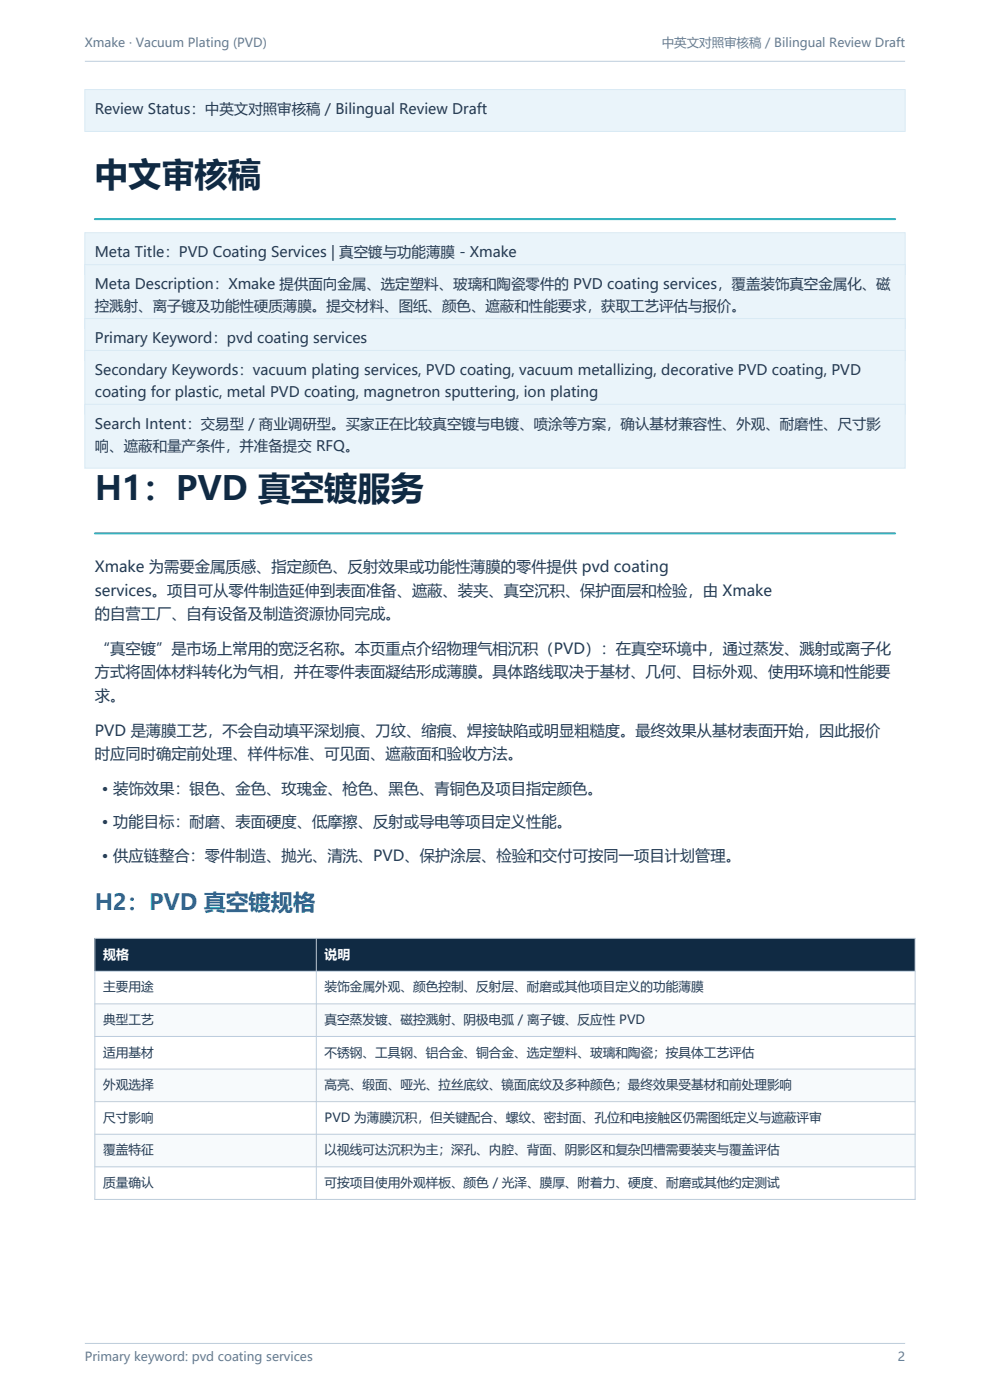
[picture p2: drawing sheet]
<svg xmlns="http://www.w3.org/2000/svg" width="210mm" height="297mm" viewBox="0 0 210 297" stroke-linecap="round" stroke-linejoin="round" font-family="sans-serif">
<defs><g id="words">
<g font-size="7.1" fill="#102a43">
<text x="20.1" y="39.4">中文审核稿</text>
<text x="20.1" y="106">H1：PVD 真空镀服务</text>
</g>
<text font-size="4.7" fill="#1769aa" x="20.1" y="193">H2：PVD 真空镀规格</text>
<g font-size="3.2" fill="#243b53">
<text x="20.1" y="121.4">Xmake 为需要金属质感、指定颜色、反射效果或功能性薄膜的零件提供 pvd coating</text>
<text x="20.1" y="126.4">services。项目可从零件制造延伸到表面准备、遮蔽、装夹、真空沉积、保护面层和检验，由 Xmake</text>
<text x="20.1" y="131.4">的自营工厂、自有设备及制造资源协同完成。</text>
<text x="20.1" y="138.7">“真空镀”是市场上常用的宽泛名称。本页重点介绍物理气相沉积（PVD）：在真空环境中，通过蒸发、溅射或离子化</text>
<text x="20.1" y="143.7">方式将固体材料转化为气相，并在零件表面凝结形成薄膜。具体路线取决于基材、几何、目标外观、使用环境和性能要</text>
<text x="20.1" y="148.7">求。</text>
<text x="20.1" y="156">PVD 是薄膜工艺，不会自动填平深划痕、刀纹、缩痕、焊接缺陷或明显粗糙度。最终效果从基材表面开始，因此报价</text>
<text x="20.1" y="161">时应同时确定前处理、样件标准、可见面、遮蔽面和验收方法。</text>
<text x="21.6" y="168.3">• 装饰效果：银色、金色、玫瑰金、枪色、黑色、青铜色及项目指定颜色。</text>
<text x="21.6" y="175.5">• 功能目标：耐磨、表面硬度、低摩擦、反射或导电等项目定义性能。</text>
<text x="21.6" y="182.6">• 供应链整合：零件制造、抛光、清洗、PVD、保护涂层、检验和交付可按同一项目计划管理。</text>
</g>
<g font-size="3.1" fill="#243b53">
<text x="20.1" y="24.2">Review Status：中英文对照审核稿 / Bilingual Review Draft</text>
<text x="20.1" y="54.6">Meta Title：PVD Coating Services | 真空镀与功能薄膜 - Xmake</text>
<text x="20.1" y="61.3">Meta Description：Xmake 提供面向金属、选定塑料、玻璃和陶瓷零件的 PVD coating services，覆盖装饰真空金属化、磁</text>
<text x="20.1" y="66">控溅射、离子镀及功能性硬质薄膜。提交材料、图纸、颜色、遮蔽和性能要求，获取工艺评估与报价。</text>
<text x="20.1" y="72.8">Primary Keyword：pvd coating services</text>
<text x="20.1" y="79.5">Secondary Keywords：vacuum plating services, PVD coating, vacuum metallizing, decorative PVD coating, PVD</text>
<text x="20.1" y="84.2">coating for plastic, metal PVD coating, magnetron sputtering, ion plating</text>
<text x="20.1" y="91">Search Intent：交易型 / 商业调研型。买家正在比较真空镀与电镀、喷涂等方案，确认基材兼容性、外观、耐磨性、尺寸影</text>
<text x="20.1" y="95.6">响、遮蔽和量产条件，并准备提交 RFQ。</text>
</g>
<g font-size="2.8" fill="#fff">
<text x="21.9" y="203.4">规格</text>
<text x="68.9" y="203.4">说明</text>
</g>
<g font-size="2.7" fill="#243b53">
<text x="21.9" y="210.3">主要用途</text>
<text x="68.9" y="210.3">装饰金属外观、颜色控制、反射层、耐磨或其他项目定义的功能薄膜</text>
<text x="21.9" y="217.2">典型工艺</text>
<text x="68.9" y="217.2">真空蒸发镀、磁控溅射、阴极电弧 / 离子镀、反应性 PVD</text>
<text x="21.9" y="224.1">适用基材</text>
<text x="68.9" y="224.1">不锈钢、工具钢、铝合金、铜合金、选定塑料、玻璃和陶瓷；按具体工艺评估</text>
<text x="21.9" y="231.1">外观选择</text>
<text x="68.9" y="231.1">高亮、缎面、哑光、拉丝底纹、镜面底纹及多种颜色；最终效果受基材和前处理影响</text>
<text x="21.9" y="238">尺寸影响</text>
<text x="68.9" y="238">PVD 为薄膜沉积，但关键配合、螺纹、密封面、孔位和电接触区仍需图纸定义与遮蔽评审</text>
<text x="21.9" y="244.9">覆盖特征</text>
<text x="68.9" y="244.9">以视线可达沉积为主；深孔、内腔、背面、阴影区和复杂凹槽需要装夹与覆盖评估</text>
<text x="21.9" y="251.8">质量确认</text>
<text x="68.9" y="251.8">可按项目使用外观样板、颜色 / 光泽、膜厚、附着力、硬度、耐磨或其他约定测试</text>
</g>
<g font-size="2.6" fill="#627d98">
<text x="18" y="10">Xmake · Vacuum Plating (PVD)</text>
<text x="140.4" y="10">中英文对照审核稿 / Bilingual Review Draft</text>
<text x="18" y="288.8">Primary keyword: pvd coating services</text>
<text x="190.4" y="288.8">2</text>
</g>
</g></defs>
<path d="M18 13h174M18 285h174" fill="none" stroke="#bcccdc" stroke-width=".21"/>
<path d="M18 19h174v8.9h-174z" fill-rule="evenodd" fill="#eaf4fa" stroke="#d9eaf4" stroke-width=".21"/>
<path d="M20.1 46.5h169.8" fill="none" stroke="#2cb1bc" stroke-width=".42"/>
<g fill="#eaf4fa" stroke="#d9eaf4" stroke-width=".21">
<path d="M18 49.4h174v8.9h-174z" fill-rule="evenodd"/>
<path d="M18 56.1h174v13.6h-174z" fill-rule="evenodd"/>
<path d="M18 67.6h174v8.9h-174z" fill-rule="evenodd"/>
<path d="M18 74.3h174v13.6h-174z" fill-rule="evenodd"/>
<path d="M18 85.8h174v13.5h-174z" fill-rule="evenodd"/>
</g>
<path d="M20.1 113.1h169.8" fill="none" stroke="#2cb1bc" stroke-width=".42"/>
<path d="M20.1 199.1h174v6.9h-174z" fill-rule="evenodd" fill="#102a43"/>
<path d="M20.1 206h174v7h-174z" fill-rule="evenodd" fill="#fff"/>
<path d="M20.1 213h174v6.9h-174z" fill-rule="evenodd" fill="#f7fafc"/>
<path d="M20.1 219.9h174v6.9h-174z" fill-rule="evenodd" fill="#fff"/>
<path d="M20.1 226.8h174v6.9h-174z" fill-rule="evenodd" fill="#f7fafc"/>
<path d="M20.1 233.7h174v6.9h-174z" fill-rule="evenodd" fill="#fff"/>
<path d="M20.1 240.6h174v6.9h-174z" fill-rule="evenodd" fill="#f7fafc"/>
<path d="M20.1 247.5h174v7h-174z" fill-rule="evenodd" fill="#fff"/>
<path d="M20.1 199.1h174v55.4h-174zM67.1 199.1v55.4M20.1 206h174M20.1 213h174M20.1 219.9h174M20.1 226.8h174M20.1 233.7h174M20.1 240.6h174M20.1 247.5h174" fill="none" stroke="#bcccdc" stroke-width=".21"/>
<use href="#words"/>
</svg>
